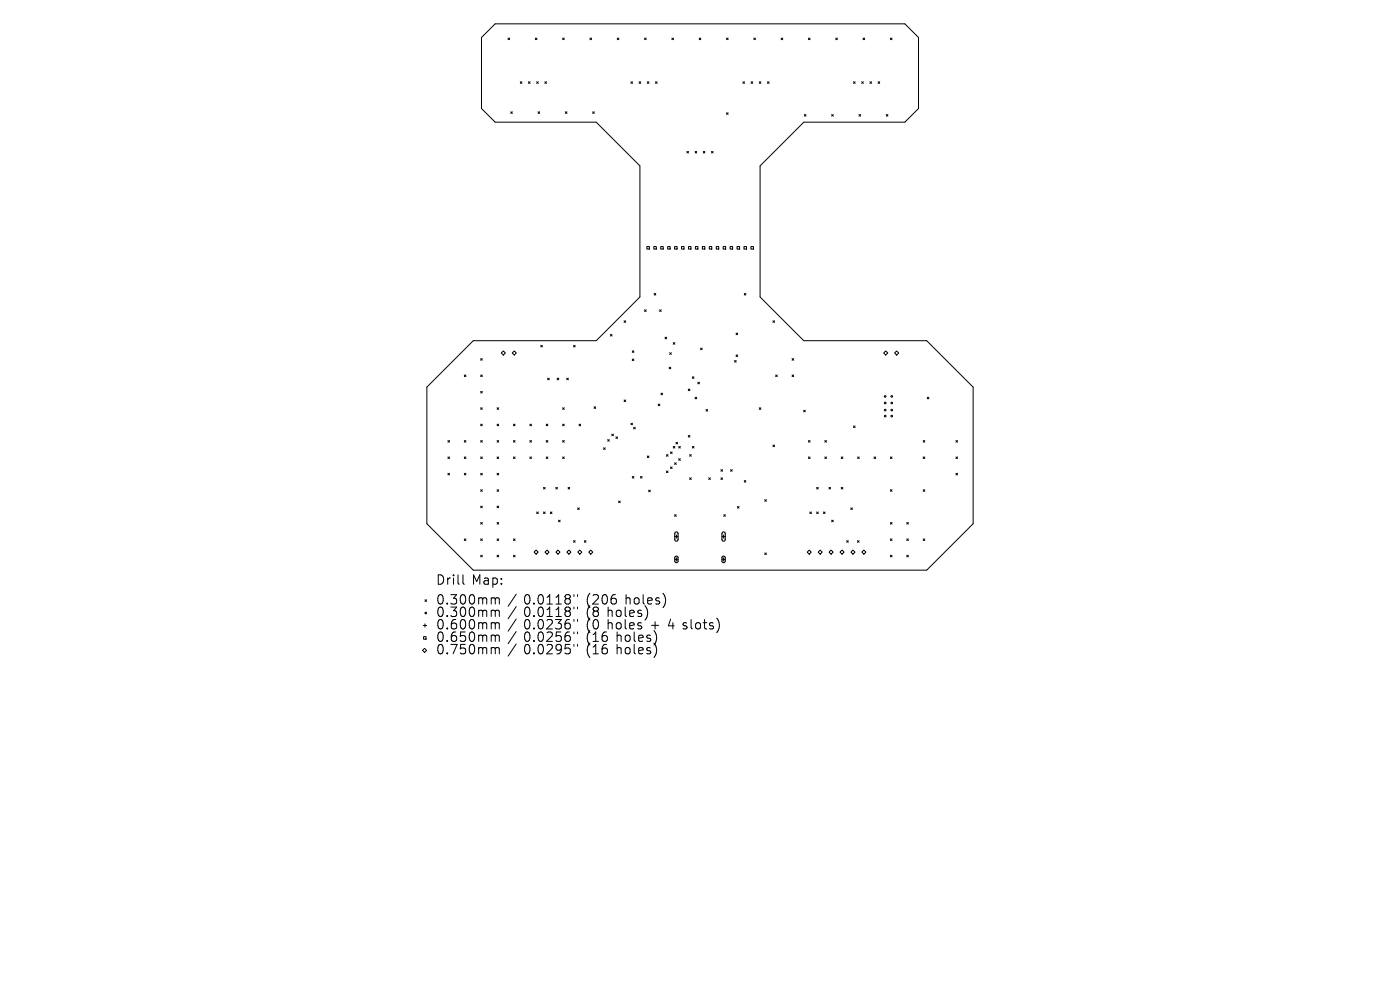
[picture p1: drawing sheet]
<svg xmlns="http://www.w3.org/2000/svg" width="297mm" height="210mm" viewBox="0 0 297 210" stroke-linecap="round" stroke-linejoin="round" font-family="sans-serif">
<defs><g id="words">
<g font-size="2.8">
<text x="92.5" y="124.5">Drill</text>
<text x="100.1" y="124.5">Map:</text>
<text x="92.5" y="128.7">0.300mm</text>
<text x="92.5" y="131.3">0.300mm</text>
<text x="111.1" y="128.7">0.0118&quot;</text>
<text x="111.1" y="131.3">0.0118&quot;</text>
<text x="124.4" y="128.7">(206</text>
<text x="124.4" y="131.3">(8</text>
<text x="128.9" y="131.3">holes)</text>
<text x="132.7" y="128.7">holes)</text>
<text x="92.5" y="133.9">0.600mm</text>
<text x="92.5" y="136.6">0.650mm</text>
<text x="111.1" y="133.9">0.0236&quot;</text>
<text x="111.1" y="136.6">0.0256&quot;</text>
<text x="124.4" y="133.9">(0</text>
<text x="124.4" y="136.6">(16</text>
<text x="128.9" y="133.9">holes</text>
<text x="130.8" y="136.6">holes)</text>
<text x="138.2" y="133.9">+</text>
<text x="142" y="133.9">4 slots)</text>
<text x="92.5" y="139.2">0.750mm</text>
<text x="111.1" y="139.2">0.0295&quot;</text>
<text x="124.4" y="139.2">(16</text>
<text x="130.8" y="139.2">holes)</text>
</g>
</g></defs>
<g fill="none" stroke="#000" stroke-width=".21">
<path d="M105 5.1h87l2.9 2.9v15l-2.9 2.9h-21.5l-9.3 9.3v27.8l9.3 9.3h26.1l9.8 9.8v29l-9.8 9.8h-96.2l-9.8-9.8v-29l9.8-9.8h26.1l9.3-9.3v-27.8l-9.3-9.3h-21.5l-2.9-2.9v-15zM107.8 8.1l.3 .3M108.1 8.1l-.3 .3M110.4 17.3l.3 .4M110.7 17.3l-.3 .4M112.1 17.3l.4 .4M112.5 17.3l-.4 .4M113.6 8.1l.3 .3M113.9 17.3l.3 .4M113.9 8.1l-.3 .3M114.2 17.3l-.3 .4M115.6 17.3l.3 .4"/>
<path d="M115.9 17.3l-.3 .4M119.4 8.1l.3 .3M119.7 8.1l-.3 .3M125.1 8.1l.4 .3M125.5 8.1l-.4 .3M130.9 8.1l.4 .3M131.3 8.1l-.4 .3M133.8 17.3l.4 .4M134.2 17.3l-.4 .4M135.6 17.3l.3 .4M135.9 17.3l-.3 .4M136.7 8.1l.4 .3"/>
<path d="M137.1 8.1l-.4 .3M137.3 17.3l.4 .4M137.7 17.3l-.4 .4M139.1 17.3l.3 .4M139.4 17.3l-.3 .4M142.5 8.1l.4 .3M142.9 8.1l-.4 .3M148.3 8.1l.4 .3M148.7 8.1l-.4 .3M154.1 8.1l.4 .3M154.5 8.1l-.4 .3M157.6 17.3l.3 .4"/>
<path d="M157.9 17.3l-.3 .4M159.3 17.3l.4 .4M159.7 17.3l-.4 .4M159.9 8.1l.4 .3M160.3 8.1l-.4 .3M161.1 17.3l.3 .4M161.4 17.3l-.3 .4M162.8 17.3l.4 .4M163.2 17.3l-.4 .4M165.7 8.1l.4 .3M166.1 8.1l-.4 .3M171.5 8.1l.4 .3"/>
<path d="M171.9 8.1l-.4 .3M177.3 8.1l.3 .3M177.6 8.1l-.3 .3M181.1 17.3l.3 .4M181.4 17.3l-.3 .4M182.8 17.3l.4 .4M183.1 8.1l.3 .3M183.2 17.3l-.4 .4M183.4 8.1l-.3 .3M184.5 17.3l.4 .4M184.9 17.3l-.4 .4M186.3 17.3l.3 .4"/>
<path d="M186.6 17.3l-.3 .4M188.9 8.1l.3 .3M189.2 8.1l-.3 .3M108.3 23.7l.4 .4M108.7 23.7l-.4 .4M114.1 23.7l.4 .4M114.5 23.7l-.4 .4M119.9 23.7l.4 .4M120.3 23.7l-.4 .4M125.7 23.7l.4 .4M126.1 23.7l-.4 .4M145.7 32.1l.4 .4"/>
<path d="M146.1 32.1l-.4 .4M147.5 32.1l.3 .4M147.8 32.1l-.3 .4M149.2 32.1l.3 .4M149.5 32.1l-.3 .4M150.9 32.1l.4 .4M151.3 32.1l-.4 .4M154.1 23.9l.4 .4M154.5 23.9l-.4 .4M170.6 24.3l.4 .3M171 24.3l-.4 .3M176.4 24.3l.4 .3"/>
<path d="M176.8 24.3l-.4 .3M182.2 24.3l.4 .3M182.6 24.3l-.4 .3M188 24.3l.4 .3M188.4 24.3l-.4 .3M137.2 52.3h.6v.5h-.6zM138.7 52.3h.5v.5h-.5zM140.2 52.3h.5v.5h-.5zM141.6 52.3h.6v.5h-.6zM143.1 52.3h.5v.5h-.5zM144.6 52.3h.5v.5h-.5zM146.1 52.3h.5v.5h-.5z"/>
<path d="M147.5 52.3h.6v.5h-.6zM149 52.3h.5v.5h-.5zM150.5 52.3h.5v.5h-.5zM151.9 52.3h.6v.5h-.6zM153.4 52.3h.5v.5h-.5zM154.9 52.3h.5v.5h-.5zM156.4 52.3h.5v.5h-.5zM157.8 52.3h.6v.5h-.6zM159.3 52.3h.5v.5h-.5zM98.5 79.5l.3 .4M98.8 79.5l-.3 .4M102 76.1l.3 .3"/>
<path d="M102 79.5l.3 .4M102.3 76.1l-.3 .3M102.3 79.5l-.3 .4M106.8 74.4l.4 .5-.4 .4-.5-.4zM109.1 74.4l.4 .5-.4 .4-.4-.4zM114.7 73.3l.4 .3M115.1 73.3l-.4 .3M121.7 73.3l.3 .3M122 73.3l-.3 .3M129.5 70.9l.3 .4M129.8 70.9l-.3 .4M132.4 68l.3 .4"/>
<path d="M132.7 68l-.3 .4M134.1 74.4l.4 .4M134.1 76.2l.4 .3M134.5 74.4l-.4 .4M134.5 76.2l-.4 .3M136.7 65.7l.4 .4M137.1 65.7l-.4 .4M138.8 62.2l.3 .4M139.1 62.2l-.3 .4M139.9 65.7l.4 .4M140.3 65.7l-.4 .4M141.1 71.5l.3 .4"/>
<path d="M141.4 71.5l-.3 .4M142 77.9l.3 .3M142.1 74.8l.3 .4M142.3 77.9l-.3 .3M142.4 74.8l-.3 .4M142.8 72.7l.4 .3M143.2 72.7l-.4 .3M146.9 79.9l.3 .4M147.2 79.9l-.3 .4M148.6 73.8l.4 .4M149 73.8l-.4 .4M155.8 76.5l.4 .3"/>
<path d="M156.1 70.7l.4 .3M156.1 75.3l.4 .3M156.2 76.5l-.4 .3M156.5 70.7l-.4 .3M156.5 75.3l-.4 .3M157.9 62.2l.3 .4M158.2 62.2l-.3 .4M164 68l.3 .4M164.3 68l-.3 .4M164.6 79.5l.3 .4M164.9 79.5l-.3 .4M168 76.1l.4 .3"/>
<path d="M168 79.5l.4 .4M168.4 79.5l-.4 .4M168.4 76.1l-.4 .3M187.5 74.9l.4-.5 .4 .5-.4 .4zM189.8 74.9l.4-.5 .5 .5-.5 .4zM95 93.5l.4 .3M95 96.9l.4 .4M95.4 93.5l-.4 .3M95.4 96.9l-.4 .4M98.5 96.9l.3 .4M98.5 93.5l.3 .3M98.8 93.5l-.3 .3"/>
<path d="M98.8 96.9l-.3 .4M102 83l.3 .4M102 96.9l.3 .4M102 86.5l.3 .3M102 90l.3 .3M102 93.5l.3 .3M102.3 86.5l-.3 .3M102.3 90l-.3 .3M102.3 93.5l-.3 .3M102.3 96.9l-.3 .4M102.3 83l-.3 .4M105.4 86.5l.4 .3"/>
<path d="M105.4 90l.4 .3M105.4 93.5l.4 .3M105.4 96.9l.4 .4M105.8 86.5l-.4 .3M105.8 90l-.4 .3M105.8 96.9l-.4 .4M105.8 93.5l-.4 .3M108.9 90l.4 .3M108.9 93.5l.4 .3M108.9 96.9l.4 .4M109.3 93.5l-.4 .3M109.3 96.9l-.4 .4"/>
<path d="M109.3 90l-.4 .3M112.4 93.5l.3 .3M112.4 90l.3 .3M112.4 96.9l.3 .4M112.7 90l-.3 .3M112.7 93.5l-.3 .3M112.7 96.9l-.3 .4M115.9 96.9l.3 .4M115.9 90l.3 .3M115.9 93.5l.3 .3M116.2 80.2l.3 .4M116.2 96.9l-.3 .4"/>
<path d="M116.2 90l-.3 .3M116.2 93.5l-.3 .3M116.5 80.2l-.3 .4M118.2 80.2l.3 .4M118.5 80.2l-.3 .4M119.4 96.9l.3 .4M119.4 86.5l.3 .3M119.4 90l.3 .3M119.4 93.5l.3 .3M119.7 93.5l-.3 .3M119.7 86.5l-.3 .3M119.7 90l-.3 .3"/>
<path d="M119.7 96.9l-.3 .4M120.2 80.2l.4 .4M120.6 80.2l-.4 .4M122.8 90l.4 .3M123.2 90l-.4 .3M126 86.3l.4 .3M126.4 86.3l-.4 .3M128 95l.4 .3M128.4 95l-.4 .3M128.9 93.2l.4 .4M129.3 93.2l-.4 .4M129.8 92.1l.3 .3"/>
<path d="M130.1 92.1l-.3 .3M130.7 92.7l.3 .3M131 92.7l-.3 .3M132.4 84.8l.3 .4M132.7 84.8l-.3 .4M133.8 89.8l.4 .3M134.2 89.8l-.4 .3M134.4 90.6l.4 .4M134.8 90.6l-.4 .4M137.3 96.7l.4 .4M137.7 96.7l-.4 .4M139.6 85.7l.4 .4"/>
<path d="M140 85.7l-.4 .4M140.2 83.4l.4 .3M140.6 83.4l-.4 .3M141.4 96.4l.3 .4M141.4 99.9l.3 .4M141.7 96.4l-.3 .4M141.7 99.9l-.3 .4M142.2 95.9l.4 .3M142.2 99l.4 .4M142.6 99l-.4 .4M142.6 95.9l-.4 .3M142.8 94.7l.4 .3"/>
<path d="M143.1 98.2l.4 .3M143.2 94.7l-.4 .3M143.4 93.8l.3 .4M143.5 98.2l-.4 .3M143.7 93.8l-.3 .4M144 94.7l.3 .3M144 97.3l.3 .4M144.3 97.3l-.3 .4M144.3 94.7l-.3 .3M146 82.5l.4 .4M146 92.4l.4 .3M146.3 96.4l.3 .4"/>
<path d="M146.4 82.5l-.4 .4M146.4 92.4l-.4 .3M146.6 96.4l-.3 .4M146.9 94.7l.3 .3M147.2 94.7l-.3 .3M147.5 84.3l.3 .3M147.8 84.3l-.3 .3M148 81.1l.4 .3M148.4 81.1l-.4 .3M149.8 86.9l.3 .3M150.1 86.9l-.3 .3M152.9 99.6l.4 .4"/>
<path d="M153.3 99.6l-.4 .4M155 99.6l.3 .4M155.3 99.6l-.3 .4M161.1 86.5l.3 .3M161.4 86.5l-.3 .3M164 94.4l.3 .4M164.3 94.4l-.3 .4M170.5 87l.3 .4M170.8 87l-.3 .4M171.5 93.5l.4 .3M171.5 96.9l.4 .4M171.9 93.5l-.4 .3"/>
<path d="M171.9 96.9l-.4 .4M175 96.9l.3 .4M175 93.5l.3 .3M175.3 93.5l-.3 .3M175.3 96.9l-.3 .4M178.5 96.9l.3 .4M178.8 96.9l-.3 .4M181.1 90.4l.3 .3M181.4 90.4l-.3 .3M181.9 96.9l.4 .4M182.3 96.9l-.4 .4M185.4 96.9l.4 .4"/>
<path d="M185.8 96.9l-.4 .4M188.9 96.9l.3 .4M189.2 96.9l-.3 .4M195.8 93.5l.4 .3M195.8 96.9l.4 .4M196.2 96.9l-.4 .4M196.2 93.5l-.4 .3M196.7 84.3l.4 .3M197.1 84.3l-.4 .3M202.8 93.5l.3 .3M202.8 96.9l.3 .4M203.1 96.9l-.3 .4"/>
<path d="M203.1 93.5l-.3 .3M95 100.4l.4 .4M95.4 100.4l-.4 .4M98.5 100.4l.3 .4M98.5 114.3l.3 .4M98.8 100.4l-.3 .4M98.8 114.3l-.3 .4M102 100.4l.3 .4M102 103.9l.3 .3M102 117.8l.3 .3M102 107.4l.3 .3M102 110.8l.3 .4"/>
<path d="M102 114.3l.3 .4M102.3 110.8l-.3 .4M102.3 100.4l-.3 .4M102.3 103.9l-.3 .3M102.3 107.4l-.3 .3M102.3 114.3l-.3 .4M102.3 117.8l-.3 .3M105.4 103.9l.4 .3M105.4 107.4l.4 .3M105.4 110.8l.4 .4M105.4 114.3l.4 .4M105.4 117.8l.4 .3"/>
<path d="M105.4 100.4l.4 .4M105.8 107.4l-.4 .3M105.8 100.4l-.4 .4M105.8 103.9l-.4 .3M105.8 110.8l-.4 .4M105.8 114.3l-.4 .4M105.8 117.8l-.4 .3M108.9 114.3l.4 .4M108.9 117.8l.4 .3M109.3 114.3l-.4 .4M109.3 117.8l-.4 .3M113.3 117.1l.4-.4 .5 .4-.5 .5z"/>
<path d="M113.9 108.6l.3 .4M114.2 108.6l-.3 .4M115.3 103.4l.3 .3M115.3 108.6l.3 .4M115.6 117.1l.5-.4 .4 .4-.4 .5zM115.6 103.4l-.3 .3M115.6 108.6l-.3 .4M116.7 108.6l.4 .4M117.1 108.6l-.4 .4M117.9 103.4l.4 .3M117.9 117.1l.5-.4 .4 .4-.4 .5zM118.3 103.4l-.4 .3"/>
<path d="M118.5 110.3l.3 .4M118.8 110.3l-.3 .4M120.3 117.1l.4-.4 .4 .4-.4 .5zM120.5 103.4l.4 .3M120.9 103.4l-.4 .3M121.7 114.7l.3 .3M122 114.7l-.3 .3M122.5 107.7l.4 .4M122.6 117.1l.4-.4 .4 .4-.4 .5zM122.9 107.7l-.4 .4M124 114.7l.3 .3M124.3 114.7l-.3 .3"/>
<path d="M124.9 117.1l.4-.4 .5 .4-.5 .5zM131.2 106.3l.4 .3M131.6 106.3l-.4 .3M134.1 101.1l.4 .3M134.5 101.1l-.4 .3M135.9 101.1l.3 .3M136.2 101.1l-.3 .3M137.6 104l.4 .3M138 104l-.4 .3M143.1 109.2l.4 .3M143.1 113.8h.7M143.1 118.7h.7"/>
<path d="M143.5 109.2l-.4 .3M143.5 113.5v.7M143.5 118.3v.7M146.3 101.4l.3 .3M146.6 101.4l-.3 .3M150.4 101.4l.3 .3M150.7 101.4l-.3 .3M152.9 101.4l.4 .3M153.2 113.8h.7M153.2 118.7h.7M153.3 101.4l-.4 .3M153.5 113.5v.7"/>
<path d="M153.5 118.3v.7M153.5 109.2l.4 .3M153.9 109.2l-.4 .3M156.4 107.4l.4 .4M156.8 107.4l-.4 .4M157.9 101.9l.3 .4M158.2 101.9l-.3 .4M162.2 106l.4 .3M162.2 117.3l.4 .3M162.6 106l-.4 .3M162.6 117.3l-.4 .3M171.2 117.1l.5-.4 .4 .4-.4 .5z"/>
<path d="M171.8 108.6l.3 .4M172.1 108.6l-.3 .4M173.2 103.4l.4 .3M173.2 108.6l.4 .4M173.6 117.1l.4-.4 .4 .4-.4 .5zM173.6 103.4l-.4 .3M173.6 108.6l-.4 .4M174.7 108.6l.3 .4M175 108.6l-.3 .4M175.9 103.4l.3 .3M175.9 117.1l.4-.4 .4 .4-.4 .5zM176.2 103.4l-.3 .3"/>
<path d="M176.4 110.3l.4 .4M176.8 110.3l-.4 .4M178.2 117.1l.4-.4 .5 .4-.5 .5zM178.5 103.4l.3 .3M178.8 103.4l-.3 .3M179.6 114.7l.4 .3M180 114.7l-.4 .3M180.5 107.7l.3 .4M180.5 117.1l.4-.4 .5 .4-.5 .5zM180.8 107.7l-.3 .4M181.9 114.7l.4 .3M182.3 114.7l-.4 .3"/>
<path d="M182.8 117.1l.5-.4 .4 .4-.4 .5zM188.9 114.3l.3 .4M188.9 103.9l.3 .3M188.9 110.8l.3 .4M188.9 117.8l.3 .3M189.2 103.9l-.3 .3M189.2 110.8l-.3 .4M189.2 114.3l-.3 .4M189.2 117.8l-.3 .3M192.4 117.8l.3 .3M192.4 114.3l.3 .4M192.4 110.8l.3 .4"/>
<path d="M192.7 110.8l-.3 .4M192.7 114.3l-.3 .4M192.7 117.8l-.3 .3M195.8 114.3l.4 .4M195.8 103.9l.4 .3M196.2 103.9l-.4 .3M196.2 114.3l-.4 .4M202.8 100.4l.3 .4M203.1 100.4l-.3 .4M89.8 132.7h.7M89.9 135.1h.5v.5h-.5zM90.1 137.5l.4 .5-.4 .4-.5-.4z"/>
<path d="M90.2 127.2l.3 .4M90.2 132.3v.7M90.5 127.2l-.3 .4M98.2 121.9v1.8l.3 .2M104.8 126.8l.3 .3M104.8 129.4l.3 .3M104.8 132.1l.3 .3M104.8 134.7l.3 .3M104.8 137.4l.3 .3M105.1 127.1v1M105.1 129.7v1.1M105.1 132.4v1"/>
<path d="M105.1 135v1.1M105.1 137.7v1M105.1 127.1l.3-.3 .4 .1 .1 1.2M105.1 129.7l.3-.3 .4 .1 .1 1.3M105.1 132.4l.3-.3 .4 .1 .1 1.2M105.1 135l.3-.3 .4 .1 .1 1.3M105.1 137.7l.3-.3 .4 .1 .1 1.2M109.5 126l-1.7 2.6M109.5 128.7l-1.7 2.6M109.5 131.3l-1.7 2.6M109.5 134l-1.7 2.5M109.5 136.6l-1.7 2.6"/>
<path d="M121.8 126.1v.4M121.8 128.8v.4M121.8 131.4v.4M121.8 134.1v.3M121.8 136.7v.4M122.5 126.1v.4M122.5 128.8v.4M122.5 131.4v.4M122.5 134.1v.3M122.5 136.7v.4M137.4 129.8l-.1 .9M139.2 134.6v1.4"/>
<path d="M139.2 137.3v1.3M141.1 126.7v1.3"/>
<circle cx="187.8" cy="88.3" r=".17"/>
<circle cx="187.8" cy="84.1" r=".17"/>
<circle cx="187.8" cy="85.5" r=".17"/>
<circle cx="187.8" cy="87" r=".17"/>
<circle cx="189.2" cy="84.1" r=".17"/>
<circle cx="189.2" cy="85.5" r=".17"/>
<circle cx="189.2" cy="88.3" r=".17"/>
<circle cx="189.2" cy="87" r=".17"/>
<circle cx="90.3" cy="130" r=".17"/>
</g>
<path d="M143.2 112.9l.4-.1 .2 .3v1.4l-.2 .3-.4-.3zM143.2 118.1l.4-.1 .2 .2v.9l-.2 .2-.4-.2zM153.3 112.9l.3-.1 .2 .3v1.4l-.2 .3-.4-.3zM153.3 118.1l.3-.1 .2 .2v.9l-.2 .2-.4-.2z" fill="none" stroke="#000" stroke-width=".23"/>
<use href="#words"/>
</svg>
